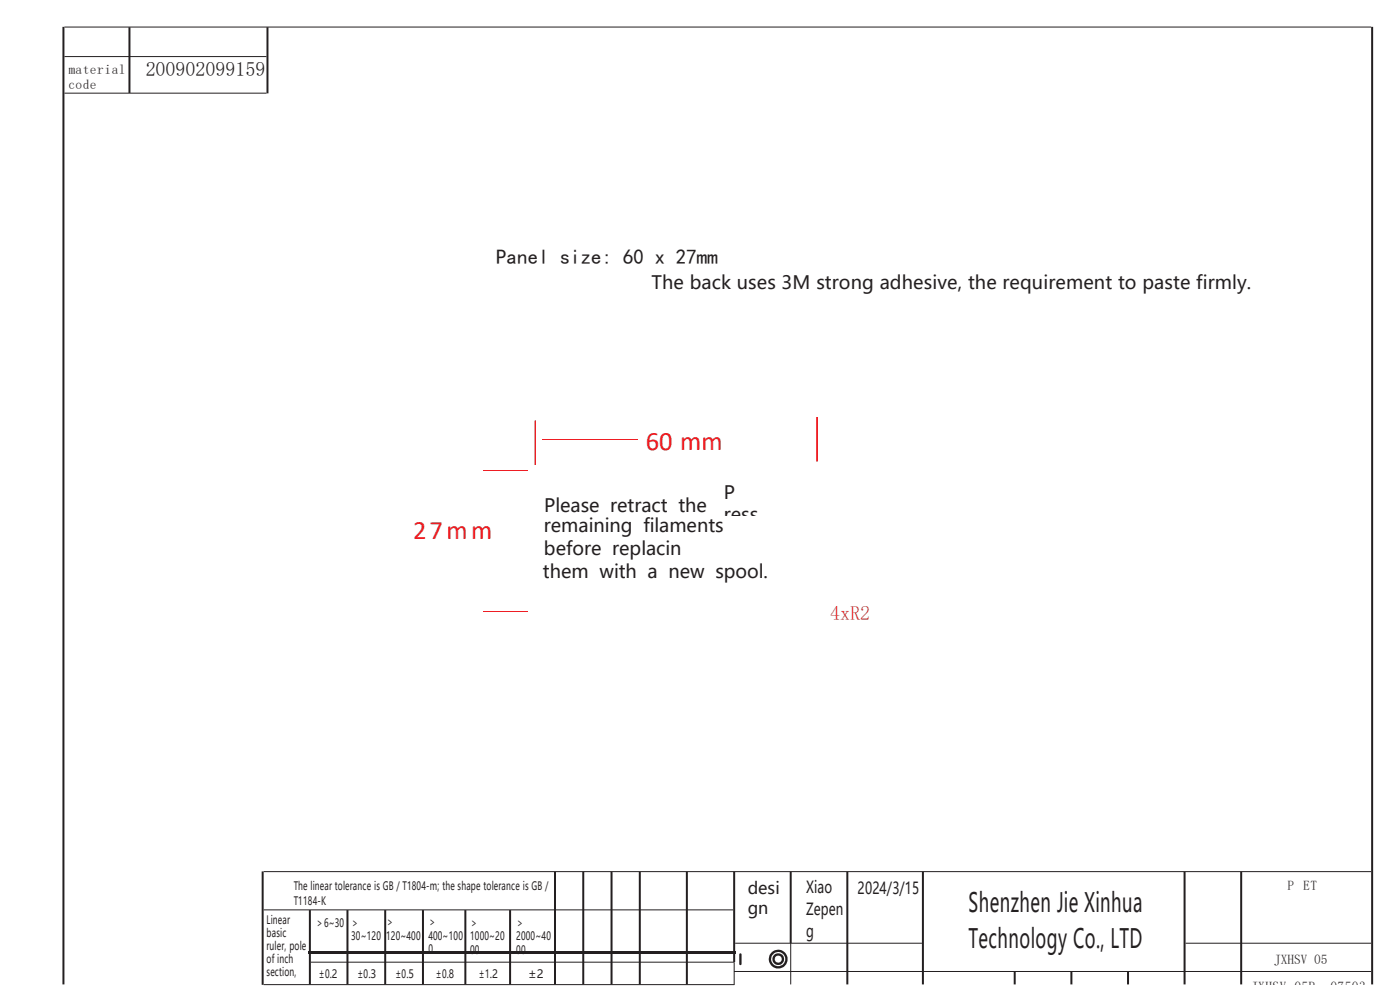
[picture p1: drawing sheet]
<svg xmlns="http://www.w3.org/2000/svg" width="297mm" height="210mm" viewBox="0 0 297 210" stroke-linecap="round" stroke-linejoin="round" font-family="sans-serif">
<defs><g id="words">
<g font-size="5.6" fill="#ee1d23">
<text x="137" y="95.5">60 mm</text>
<text x="87.6" y="114.3">27mm</text>
</g>
<g font-size="5.6" fill="#231f20">
<text x="205.5" y="193.5">Shenzhen Jie Xinhua</text>
<text x="205.5" y="201.1">Technology Co., LTD</text>
</g>
<text font-size="4.4" fill="#231f20" x="105.3" y="56.1">Panel size: 60 x 27mm</text>
<text font-size="4.2" fill="#231f20" x="30.9" y="16.2">200902099159</text>
<text font-size="4.2" fill="#ef422c" x="176.1" y="131.5">4xR2</text>
<g font-size="3.9" fill="#231f20">
<text x="138.2" y="61.3">The back uses 3M strong adhesive, the requirement to paste firmly.</text>
<text x="153.5" y="105.8">P</text>
<text x="115.4" y="112.9">remaining filaments</text>
<text x="115.4" y="108.5">Please retract the</text>
<text x="153.5" y="110.6">ress</text>
<text x="115.4" y="117.7">before replacin</text>
<text x="115.2" y="122.6">them with a new spool.</text>
<text x="115.4" y="124.3">g</text>
</g>
<g font-size="3.5" fill="#231f20">
<text x="158.6" y="189.5">desi</text>
<text x="171" y="189.5">Xiao</text>
<text x="181.9" y="189.5">2024/3/15</text>
<text x="158.6" y="194">gn</text>
<text x="171" y="194.1">Zepen</text>
<text x="171" y="198.7">g</text>
</g>
<g font-size="2.8" fill="#231f20">
<text x="14.6" y="15.6">material</text>
<text x="14.6" y="18.9">code</text>
<text x="273.1" y="188.8">P ET</text>
<text x="270.3" y="204.4">JXHSV 05</text>
<text x="265.4" y="210.2">JXHSV 05P -07503</text>
</g>
<g font-size="2.5" fill="#231f20">
<text x="62.3" y="188.7">The linear tolerance is GB / T1804-m; the shape tolerance is GB /</text>
<text x="62.3" y="192">T1184-K</text>
<text x="56.6" y="196">Linear</text>
<text x="67" y="196.6">＞6~30</text>
<text x="74.5" y="196.6">＞</text>
<text x="81.9" y="196.4">＞</text>
<text x="90.9" y="196.4">＞</text>
<text x="99.7" y="196.6">＞</text>
<text x="109.5" y="196.6">＞</text>
<text x="56.6" y="198.7">basic</text>
<text x="56.6" y="201.5">ruler, pole</text>
<text x="74.5" y="199.5">30~120</text>
<text x="81.9" y="199.3">120~400</text>
<text x="90.9" y="199.3">400~100</text>
<text x="90.9" y="202.2">0</text>
<text x="99.7" y="199.5">1000~20</text>
<text x="99.7" y="202.4">00</text>
<text x="109.5" y="199.5">2000~40</text>
<text x="109.5" y="202.4">00</text>
<text x="56.6" y="204.2">of inch</text>
<text x="56.6" y="207">section,</text>
<text x="67.6" y="207.5">±0.2</text>
<text x="75.8" y="207.5">±0.3</text>
<text x="83.9" y="207.5">±0.5</text>
<text x="92.5" y="207.5">±0.8</text>
<text x="101.6" y="207.5">±1.2</text>
<text x="112.1" y="207.5">±2</text>
</g>
</g></defs>
<path d="M164.3 203.5a.8 .8 0 0 0 1.6 0 .8 .8 0 0 0-1.6 0zM163.8 203.5a1.25 1.25 0 0 1 2.5 0 1.25 1.25 0 0 1-2.5 0zM163.6 203.5a1.5 1.5 0 0 0 3 0 1.5 1.5 0 0 0-3 0zM163.1 203.5a2 2 0 0 1 4 0 2 2 0 0 1-4 0z" fill="#231f20"/>
<path d="M13.7 5.7h277.2M13.7 12h42.8M13.7 19.8h42.8M55.9 184.9h235M55.9 193h99.6M55.9 208.9h99.9M66 204.1h89.8M155.7 206.1h135.2M155.8 204.1v4.8M156 200.1h39.6M167.7 200v8.8M251.5 200.1h39.4" fill="none" stroke="#231f20" stroke-width=".21"/>
<g fill="none" stroke="#231f20" stroke-width=".42">
<path d="M13.5 5.7v203.1M27.5 5.8v13.9M56.7 5.8v14M291.1 5.7v203.1M55.7 184.9v24M65.7 193.1v15.7M73.7 193.1v15.7M81.7 193.1v15.7M89.7 193.1v15.7M98.7 193.1v15.7M108.2 193.1v15.7M117.7 184.9v23.9"/>
<path d="M123.7 184.9v23.9M129.7 184.9v23.9M135.7 184.9v23.9M145.7 184.9v23.9M155.8 184.9v19.2M167.7 184.9v15.1M179.8 184.9v23.9M195.8 184.9v23.9M251.3 184.9v23.9M263.3 184.9v23.9M215.3 206.1v2.7M227.3 206.1v2.7"/>
<path d="M239.3 206.1v2.7"/>
</g>
<path d="M102.6 99.7h9.5" fill="none" stroke="#ee1d23" stroke-width=".21"/>
<path d="M65.4 201.7h90.7v.6h-90.7z" fill-rule="evenodd" fill="#231f20"/>
<path d="M115.1 93.3h20.3M102.6 129.6h9.5" fill="none" stroke="#ee1d23" stroke-width=".21"/>
<g fill="#ee1d23">
<path d="M113.5 89.2h.2v9.4h-.2zM113.5 89.2h.2v9.4h-.2z"/>
<path d="M173.2 88.5h.2v9.4h-.2zM173.2 88.5h.2v9.4h-.2z"/>
</g>
<path d="M156.9 202.3l.2-.1 .2 .3v2l-.2 .2-.3-.2z" fill="#231f20"/>
<use href="#words"/>
</svg>
